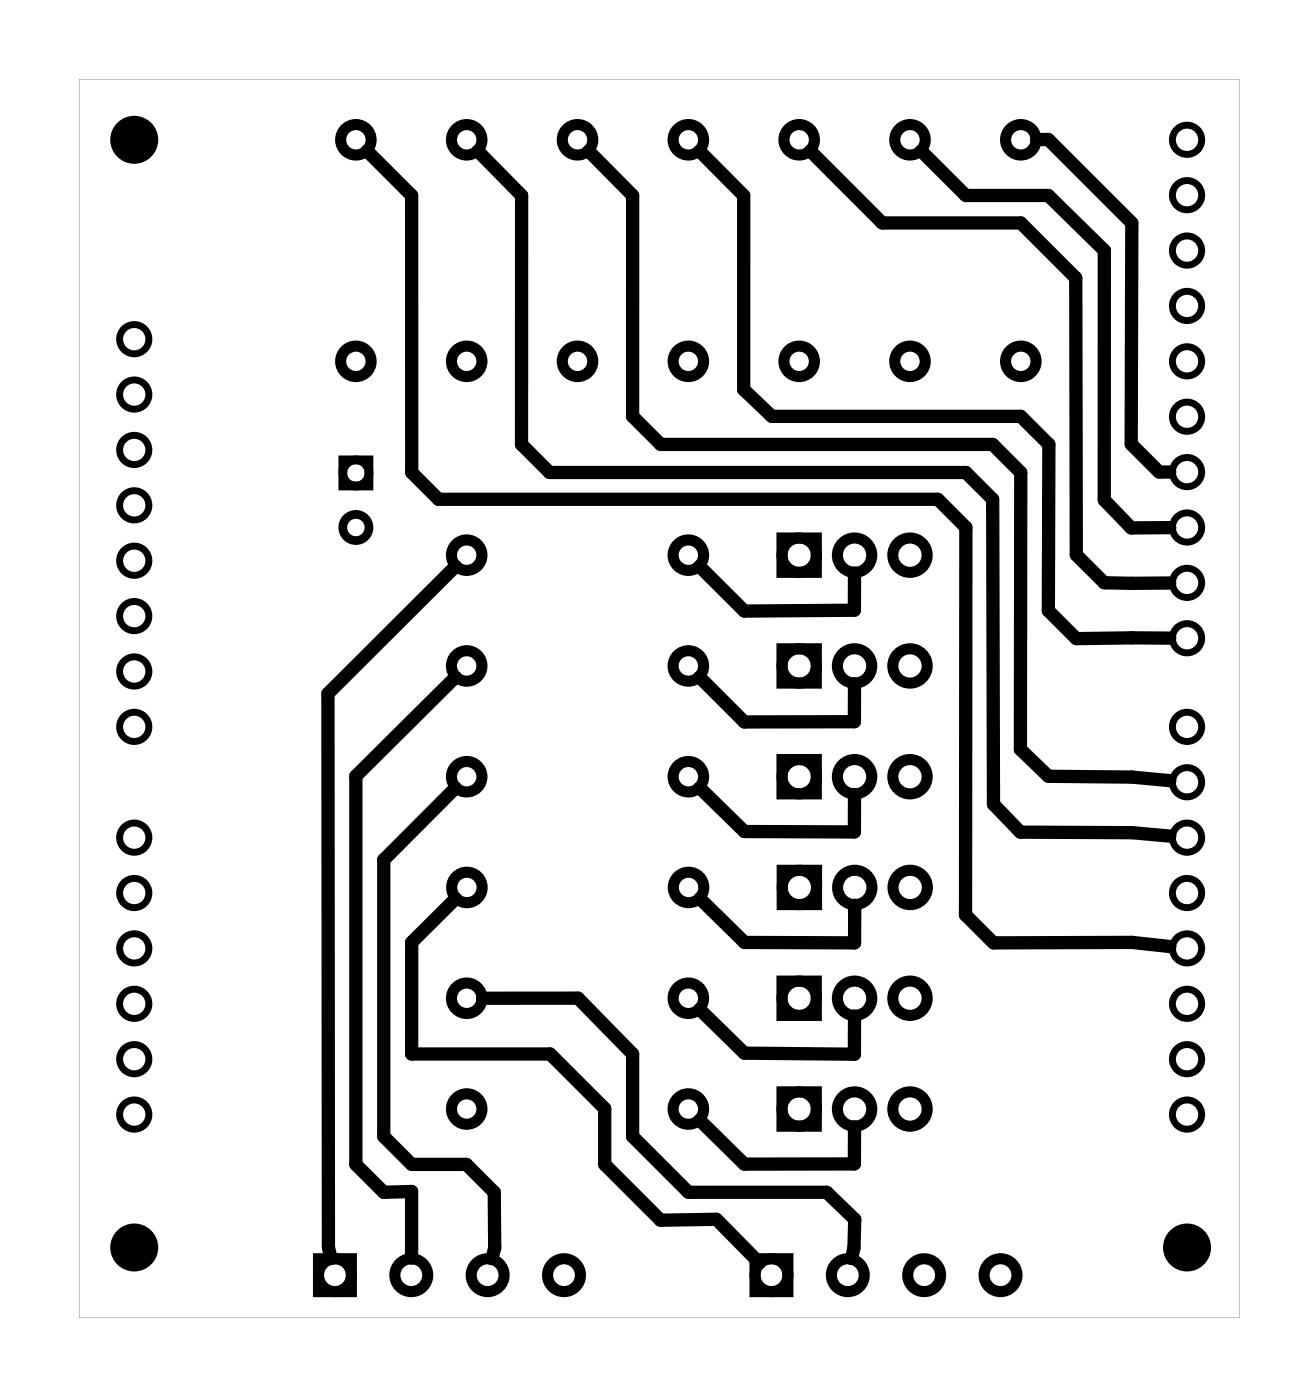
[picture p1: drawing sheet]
<svg xmlns="http://www.w3.org/2000/svg" width="60mm" height="64mm" viewBox="0 0 60 64" stroke-linecap="round" stroke-linejoin="round" font-family="sans-serif">
<path d="M3.6 3.6h53.2v56.8h-53.2zM3.6 3.6v56.8h53.2v-56.8z" fill="#000"/>
<g fill="none" stroke="#000" stroke-width=".32">
<circle cx="6.2" cy="15.6" r=".67"/>
<circle cx="6.2" cy="18.1" r=".67"/>
<circle cx="54.4" cy="11.5" r=".67"/>
<circle cx="54.4" cy="16.6" r=".67"/>
<circle cx="54.4" cy="14" r=".67"/>
<circle cx="54.4" cy="19.1" r=".67"/>
<circle cx="54.4" cy="6.4" r=".67"/>
<circle cx="54.4" cy="9" r=".67"/>
<circle cx="6.2" cy="33.3" r=".67"/>
<circle cx="6.2" cy="38.4" r=".67"/>
<circle cx="6.2" cy="25.7" r=".67"/>
<circle cx="6.2" cy="20.6" r=".67"/>
<circle cx="6.2" cy="23.2" r=".67"/>
<circle cx="6.2" cy="28.3" r=".67"/>
<circle cx="6.2" cy="30.8" r=".67"/>
<circle cx="54.4" cy="38.4" r=".67"/>
<circle cx="54.4" cy="35.9" r=".67"/>
<circle cx="54.4" cy="33.3" r=".67"/>
<circle cx="54.4" cy="24.2" r=".67"/>
<circle cx="54.4" cy="21.7" r=".67"/>
<circle cx="54.4" cy="26.7" r=".67"/>
<circle cx="54.4" cy="29.3" r=".67"/>
<circle cx="6.2" cy="48.6" r=".67"/>
<circle cx="6.2" cy="41" r=".67"/>
<circle cx="6.2" cy="51.1" r=".67"/>
<circle cx="6.2" cy="46" r=".67"/>
<circle cx="6.2" cy="43.5" r=".67"/>
<circle cx="54.4" cy="51.1" r=".67"/>
<circle cx="54.4" cy="41" r=".67"/>
<circle cx="54.4" cy="48.6" r=".67"/>
<circle cx="54.4" cy="46" r=".67"/>
<circle cx="54.4" cy="43.5" r=".67"/>
</g>
<g fill="#000">
<circle cx="6.2" cy="6.4" r="1.1"/>
<circle cx="6.2" cy="57.2" r="1.1"/>
<circle cx="54.4" cy="57.2" r="1.1"/>
</g>
<g fill="none" stroke="#000" stroke-width=".4">
<path d="M15.7 21.1h1.2v1.2h-1.2z"/>
<circle cx="16.3" cy="24.2" r=".6"/>
<circle cx="16.3" cy="21.7" r=".6"/>
</g>
<g fill="none" stroke="#000" stroke-width=".51">
<path d="M35.8 34.8h1.6v1.6h-1.6zM35.8 29.8h1.6v1.5h-1.6zM35.8 24.7h1.6v1.5h-1.6zM35.9 39.9h1.5v1.6h-1.5zM14.6 57.7h1.5v1.5h-1.5zM34.6 57.7h1.5v1.5h-1.5zM35.8 50.1h1.6v1.5h-1.6zM35.8 45h1.6v1.6h-1.6z"/>
<circle cx="16.3" cy="6.4" r=".7"/>
<circle cx="16.3" cy="16.6" r=".7"/>
<circle cx="21.4" cy="6.4" r=".7"/>
<circle cx="21.4" cy="16.6" r=".7"/>
<circle cx="26.5" cy="6.4" r=".7"/>
<circle cx="26.5" cy="16.6" r=".7"/>
<circle cx="31.6" cy="6.4" r=".7"/>
<circle cx="31.6" cy="16.6" r=".7"/>
<circle cx="36.6" cy="6.4" r=".7"/>
<circle cx="36.6" cy="16.6" r=".7"/>
<circle cx="41.7" cy="6.4" r=".7"/>
<circle cx="41.7" cy="16.6" r=".7"/>
<circle cx="46.8" cy="6.4" r=".7"/>
<circle cx="46.8" cy="16.6" r=".7"/>
<circle cx="21.4" cy="25.5" r=".7"/>
<circle cx="21.4" cy="35.6" r=".7"/>
<circle cx="21.4" cy="30.5" r=".7"/>
<circle cx="31.6" cy="30.5" r=".7"/>
<circle cx="31.6" cy="25.5" r=".7"/>
<circle cx="31.6" cy="35.6" r=".7"/>
<circle cx="36.6" cy="35.6" r=".79"/>
<circle cx="36.6" cy="30.5" r=".79"/>
<circle cx="36.6" cy="25.5" r=".79"/>
<circle cx="39.2" cy="30.5" r=".79"/>
<circle cx="39.2" cy="25.5" r=".79"/>
<circle cx="39.2" cy="35.6" r=".79"/>
<circle cx="41.7" cy="35.6" r=".79"/>
<circle cx="41.7" cy="25.5" r=".79"/>
<circle cx="41.7" cy="30.5" r=".79"/>
<circle cx="15.4" cy="58.5" r=".75"/>
<circle cx="18.9" cy="58.5" r=".75"/>
<circle cx="21.4" cy="50.9" r=".7"/>
<circle cx="21.4" cy="45.8" r=".7"/>
<circle cx="21.4" cy="40.7" r=".7"/>
<circle cx="22.4" cy="58.5" r=".75"/>
<circle cx="25.9" cy="58.5" r=".75"/>
<circle cx="31.6" cy="45.8" r=".7"/>
<circle cx="31.6" cy="50.9" r=".7"/>
<circle cx="31.6" cy="40.7" r=".7"/>
<circle cx="35.4" cy="58.5" r=".75"/>
<circle cx="36.6" cy="45.8" r=".79"/>
<circle cx="36.6" cy="50.9" r=".79"/>
<circle cx="36.6" cy="40.7" r=".79"/>
<circle cx="38.9" cy="58.5" r=".75"/>
<circle cx="39.2" cy="45.8" r=".79"/>
<circle cx="39.2" cy="50.9" r=".79"/>
<circle cx="39.2" cy="40.7" r=".79"/>
<circle cx="41.7" cy="45.8" r=".79"/>
<circle cx="41.7" cy="50.9" r=".79"/>
<circle cx="41.7" cy="40.7" r=".79"/>
<circle cx="42.4" cy="58.5" r=".75"/>
<circle cx="45.9" cy="58.5" r=".75"/>
</g>
<g fill="none" stroke="#000" stroke-width=".61">
<path d="M16.8 6.9l2.1 2.1v12.7l1.2 1.2h22.9l1.3 1.3v17.8l1.2 1.2h6.4l1.7 .2M21.9 6.9l2 2.1v11.4l1.3 1.3h19.1l1.2 1.2v14l1.3 1.3h5.1l1.7 .1M27 6.9l2 2.1v10.1l1.3 1.3h15.2l1.3 1.3v12.7l1.3 1.2h3.8l1.7 .2M32.1 6.9l2 2.1v8.9l1.3 1.2h11.4l1.3 1.3v7.6l1.2 1.3h4.3M37.1 6.9l3.3 3.3h6.4l2.5 2.5v12.7l1.3 1.3h3M42.2 6.9l2.1 2.1h3.8l2.5 2.5v11.4l1.3 1.3h1.7M47.5 6.4h.6l3.8 3.8v10.2l1.2 1.2h.5M20.9 31.1l-4.6 4.5v17.8l1.3 1.3 1.3-.1v3.1M20.9 26l-5.9 5.8 .1 25.4 .1 .5M20.9 36.1l-3.3 3.3v12.7l1.3 1.3h2.5l1.3 1.3v2.5l-.2 .5M32.1 31.1l2 2h5.1v-1.7M32.1 26l2 2h5.1v-1.7"/>
<path d="M32.1 36.1l2 2 5.1 .1v-1.8M20.9 41.2l-2 2v5.1h6.3l2.5 2.5v2.6l2.6 2.6 2.5-.1 2 2M22.1 45.8h4.4l2.5 2.5v3.8l2.6 2.6h6.3l1.3 1.2-.1 1.3-.1 .5M32.1 51.4l2 2h5.1v-1.7M32.1 46.3l2 2h5.1v-1.7M32.1 41.2l2 2h5.1v-1.7"/>
</g>
</svg>
